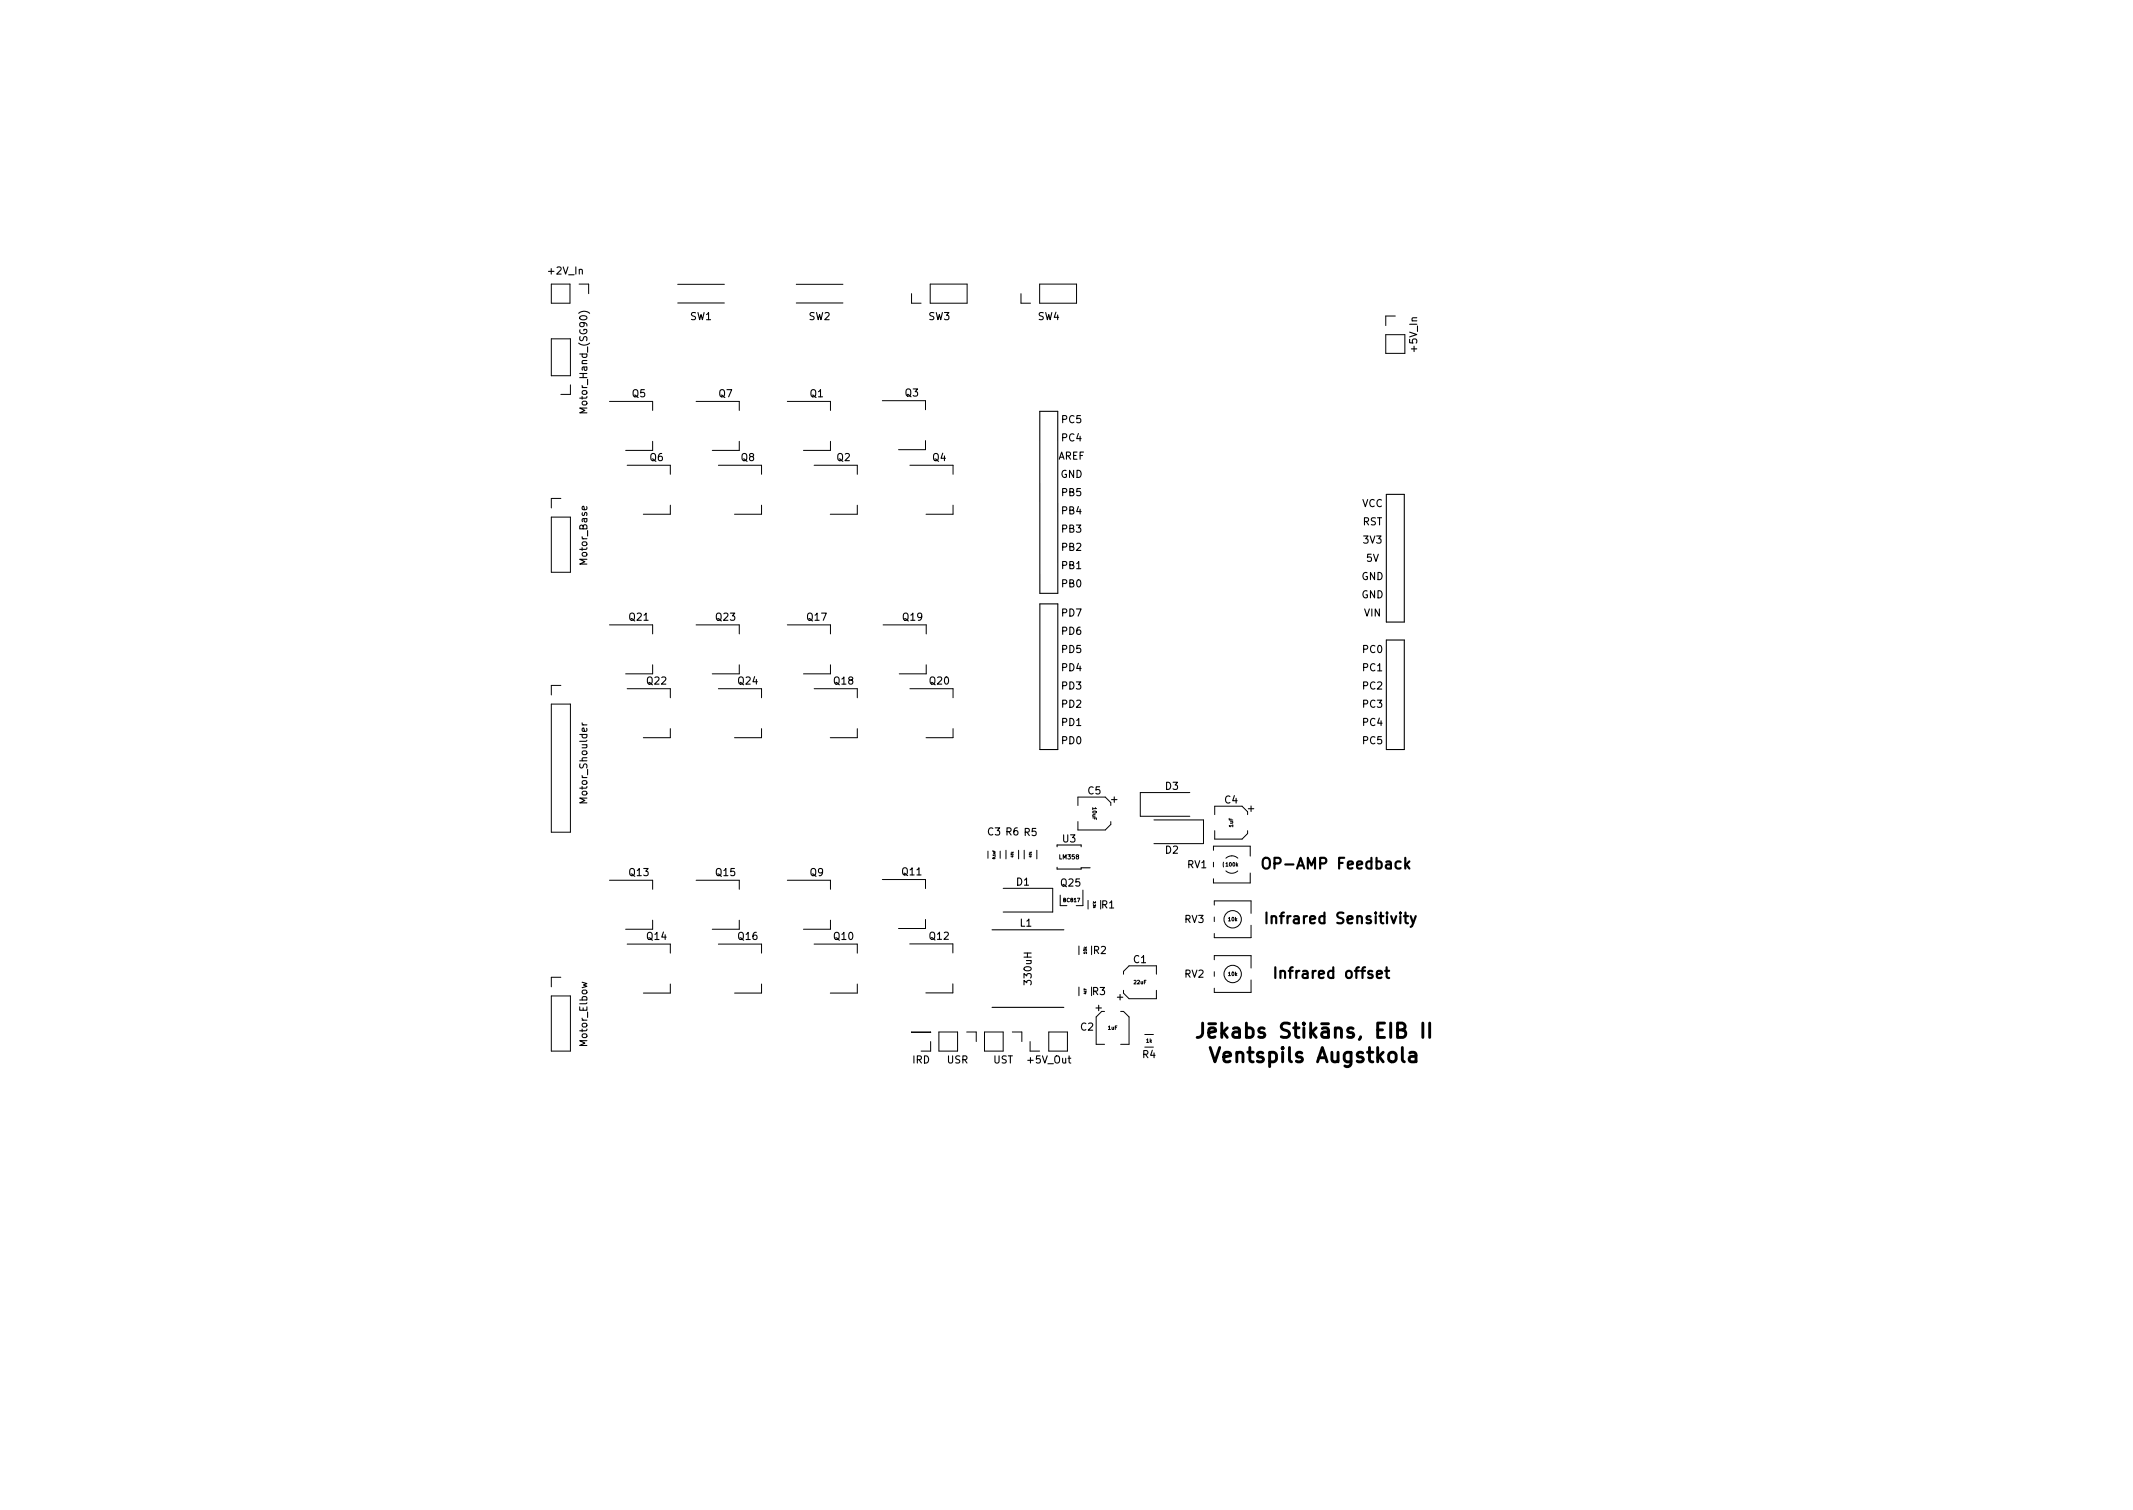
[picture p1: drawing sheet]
<svg xmlns="http://www.w3.org/2000/svg" width="297mm" height="210mm" viewBox="0 0 297 210" stroke-linecap="round" stroke-linejoin="round" font-family="sans-serif">
<defs><g id="words">
<g font-size="2.8">
<text x="169.7" y="147.9">Ventspils Augstkola</text>
<text x="170.2" y="144.5">Jkabs Stikns, EIB II</text>
</g>
<g font-size="2.1">
<text x="176.8" y="121">OP-AMP Feedback</text>
<text x="177.3" y="128.6">Infrared Sensitivity</text>
<text x="178.4" y="136.3">Infrared offset</text>
</g>
<g font-size="1.4">
<text x="76.5" y="38.2">+2V_In</text>
<text x="96.1" y="44.6">SW1</text>
<text x="112.6" y="44.6">SW2</text>
<text x="129.3" y="44.6">SW3</text>
<text x="144.5" y="44.6">SW4</text>
<text x="197.4" y="48.9" transform="rotate(-90 197.4 48.9)">+5V_In</text>
<text x="81.8" y="57.1" transform="rotate(-90 81.8 57.1)">Motor_Hand_(SG90)</text>
<text x="88" y="55.3">Q5</text>
<text x="100.1" y="55.3">Q7</text>
<text x="112.8" y="55.3">Q1</text>
<text x="126" y="55.2">Q3</text>
<text x="147.9" y="58.9">PC5</text>
<text x="90.5" y="64.2">Q6</text>
<text x="103.2" y="64.2">Q8</text>
<text x="116.5" y="64.2">Q2</text>
<text x="129.9" y="64.2">Q4</text>
<text x="147.3" y="64">AREF</text>
<text x="147.9" y="61.5">PC4</text>
<text x="147.7" y="66.5">GND</text>
<text x="147.9" y="71.6">PB4</text>
<text x="147.9" y="69.1">PB5</text>
<text x="189.7" y="70.6">VCC</text>
<text x="147.9" y="74.2">PB3</text>
<text x="147.9" y="76.7">PB2</text>
<text x="189.7" y="73.1">RST</text>
<text x="189.9" y="75.7">3V3</text>
<text x="81.8" y="78.5" transform="rotate(-90 81.8 78.5)">Motor_Base</text>
<text x="147.9" y="79.2">PB1</text>
<text x="147.9" y="81.8">PB0</text>
<text x="189.6" y="80.8">GND</text>
<text x="189.6" y="83.3">GND</text>
<text x="190.3" y="78.2">5V</text>
<text x="87.7" y="86.4">Q21</text>
<text x="99.7" y="86.4">Q23</text>
<text x="112.4" y="86.4">Q17</text>
<text x="125.8" y="86.4">Q19</text>
<text x="147.9" y="85.8">PD7</text>
<text x="147.9" y="88.4">PD6</text>
<text x="190" y="85.8">VIN</text>
<text x="90.1" y="95.3">Q22</text>
<text x="102.8" y="95.3">Q24</text>
<text x="116.2" y="95.3">Q18</text>
<text x="129.5" y="95.3">Q20</text>
<text x="147.9" y="90.9">PD5</text>
<text x="147.9" y="93.5">PD4</text>
<text x="147.9" y="96">PD3</text>
<text x="189.8" y="93.5">PC1</text>
<text x="189.8" y="90.9">PC0</text>
<text x="189.8" y="96">PC2</text>
<text x="147.9" y="98.5">PD2</text>
<text x="147.9" y="101.1">PD1</text>
<text x="189.8" y="98.5">PC3</text>
<text x="189.8" y="101.1">PC4</text>
<text x="147.9" y="103.6">PD0</text>
<text x="189.8" y="103.6">PC5</text>
<text x="81.8" y="111.6" transform="rotate(-90 81.8 111.6)">Motor_Shoulder</text>
<text x="151.5" y="110.6">C5</text>
<text x="154.8" y="111.8">+</text>
<text x="162.3" y="110">D3</text>
<text x="170.6" y="111.9">C4</text>
<text x="173.8" y="113">+</text>
<text x="137.5" y="116.3">C3 R6 R5</text>
<text x="148" y="117.3">U3</text>
<text x="162.3" y="118.9">D2</text>
<text x="87.7" y="122">Q13</text>
<text x="99.7" y="122">Q15</text>
<text x="112.8" y="122">Q9</text>
<text x="125.7" y="121.9">Q11</text>
<text x="141.6" y="123.3">D1</text>
<text x="147.8" y="123.4">Q25</text>
<text x="165.4" y="120.9">RV1</text>
<text x="90.1" y="130.9">Q14</text>
<text x="102.8" y="130.9">Q16</text>
<text x="116.2" y="130.9">Q10</text>
<text x="129.5" y="130.8">Q12</text>
<text x="142.1" y="129">L1</text>
<text x="153.4" y="126.5">R1</text>
<text x="165" y="128.5">RV3</text>
<text x="143.6" y="137" transform="rotate(-90 143.6 137)">330uH</text>
<text x="152.3" y="132.8">R2</text>
<text x="157.9" y="134.1">C1</text>
<text x="165" y="136.1">RV2</text>
<text x="150.5" y="143.5">C2</text>
<text x="152.1" y="138.5">R3</text>
<text x="153.4" y="140.8" transform="rotate(-90 153.4 140.8)">+</text>
<text x="155.6" y="139.3">+</text>
<text x="81.8" y="145.6" transform="rotate(-90 81.8 145.6)">Motor_Elbow</text>
<text x="127.1" y="148.1">IRD</text>
<text x="131.9" y="148.1">USR</text>
<text x="138.3" y="148.1">UST</text>
<text x="143.2" y="148.1">+5V_Out</text>
<text x="159.1" y="147.3">R4</text>
</g>
<text font-size=".8" x="147.6" y="119.6">LM358</text>
<g font-size=".7">
<text x="152.2" y="112.5" transform="rotate(90 152.2 112.5)">10uF</text>
<text x="171.7" y="115.2" transform="rotate(-90 171.7 115.2)">1uF</text>
<text x="148.1" y="125.6">BC817</text>
<text x="170.8" y="120.6">100k</text>
<text x="171.1" y="128.3">10k</text>
<text x="157.9" y="137">22uF</text>
<text x="171.1" y="135.9">10k</text>
<text x="154.3" y="143.4">1uF</text>
<text x="159.6" y="145.2">1k</text>
</g>
<text font-size=".6" x="151.3" y="132.8" transform="rotate(-90 151.3 132.8)">10k</text>
<g font-size=".4">
<text x="138.6" y="119.6" transform="rotate(-90 138.6 119.6)">0,1uF</text>
<text x="141.1" y="119.3" transform="rotate(-90 141.1 119.3)">47k</text>
<text x="143.7" y="119.3" transform="rotate(-90 143.7 119.3)">47k</text>
<text x="152.2" y="125.6" transform="rotate(90 152.2 125.6)">3,3k</text>
<text x="151.3" y="138.4" transform="rotate(-90 151.3 138.4)">4k7</text>
</g>
</g></defs>
<path d="M176.1 119.5a.5 .5 0 0 1 .5 0 .5 .5 0 0 1 .2 .4v.5a.5 .5 0 0 1-.5 .6 .5 .5 0 0 1-.5-.6v-.5zM196.3 119.9l-.6 .6M176.4 127.1v1.5M177.6 134.7v1.5M192.9 135.2h.6M193.1 134.7v1.3l.1 .1 .3 .1M195.8 120.4l.5 .5M196.4 127.6l.4 1M197.2 127.6l-.5 1.3-.3 .2" fill="none" stroke="#000" stroke-width=".3"/>
<path d="M167.5 142.5v1.4a.64 .64 0 0 1-.8 .6M168.3 143.8l1-.2-.1-.4-.6-.1-.3 .3v.8l.1 .2 .2 .1 .6-.1M168.3 142.5h1M168.5 145.9l.7 2 .7-2M198.1 142.5v2M199.1 142.5v2" fill="none" stroke="#000" stroke-width=".4"/>
<path d="M144.8 57.3h2.5v25.3h-2.5zM193.1 68.8h2.5v17.8h-2.5zM144.8 84.1h2.5v20.3h-2.5zM193.1 89.1h2.5v15.3h-2.5zM147.2 117.9v-.2h3.4v.2M138.2 129.5h10M147.2 120.8v.2h3.4v-.2h1.2M138.2 140.3h10" fill="none" stroke="#000" stroke-width=".15"/>
<g fill="none" stroke="#000" stroke-width=".14">
<path d="M76.8 39.6h2.6v2.6h-2.6zM80.6 39.6h1.4v1.3M94.4 39.6h6.5M110.9 39.6h6.5M129.5 39.6h5.2v2.6h-5.2zM144.8 39.6h5.1v2.6h-5.1zM76.8 47.2h2.6v5.1h-2.6zM79.4 53.6v1.3h-1.3M84.9 55.9h6v1.3M94.4 42.2h6.5M96.9 55.9h6.1v1.3M109.6 55.9h6.1v1.3"/>
<path d="M110.9 42.2h6.5M122.9 55.8h6v1.3M126.9 40.9v1.3h1.4M142.2 40.9v1.3h1.3M193 46.6h2.6v2.6h-2.6zM194.3 44h-1.3v1.3M76.8 72h2.6v7.7h-2.6zM78.1 69.4h-1.3v1.3M87.3 64.8h6.1v1.2M90.9 61.5v1.2h-3.8M93.4 70.3v1.3h-3.8M100 64.8h6.1v1.2"/>
<path d="M103 61.5v1.2h-3.8M106.1 70.3v1.3h-3.8M113.4 64.8h6v1.2M115.7 61.5v1.2h-3.8M119.4 70.3v1.3h-3.8M126.7 64.8h6v1.2M128.9 61.4v1.2h-3.8M132.7 70.3v1.3h-3.7M76.8 98h2.6v17.9h-2.6zM78.1 95.4h-1.3v1.4M84.9 87h6v1.3M87.3 95.9h6.1v1.3"/>
<path d="M90.9 92.6v1.2h-3.8M96.9 87h6.1v1.3M100 95.9h6.1v1.3M103 92.6v1.2h-3.8M109.6 87h6.1v1.3M113.4 95.9h6v1.3M115.7 92.6v1.2h-3.8M123 87h6v1.3M126.7 95.9h6v1.3M129 92.6v1.2h-3.8M93.4 101.5v1.2h-3.8M106.1 101.5v1.2h-3.8"/>
<path d="M119.4 101.5v1.2h-3.8M132.7 101.5v1.2h-3.7M137.6 118.5v1M139.3 118.5v1M140.1 118.4v1.2M141.9 118.4v1.2M142.6 118.4v1.2M144.4 118.4v1.2M150.1 114.4v1.2h3.8l.8-.8v-.4M154.7 111.8l-.8-.8h-3.8v1.2M160.7 114.2h6.9v3.3h-6.9M165.7 110.4h-6.9v3.3h6.9"/>
<path d="M169 118.4v-.6h5.1v1.4M169.2 115.7v1.1h3.8l.7-.7v-.4M172.4 119.5a1.2 1.2 0 0 0-1.7 0M173.7 113l-.7-.7h-3.8v1.1M76.8 138.7h2.6v7.7h-2.6zM78.1 136.1h-1.3v1.3M84.9 122.6h6v1.2M87.3 131.5h6.1v1.2M90.9 128.1v1.3h-3.8M93.4 137v1.3h-3.8M96.9 122.6h6.1v1.2M100 131.5h6.1v1.2"/>
<path d="M103 128.1v1.3h-3.8M106.1 137v1.3h-3.8M109.6 122.6h6.1v1.2M113.4 131.5h6v1.2M115.7 128.1v1.3h-3.8M119.4 137v1.3h-3.8M122.9 122.5h6v1.2M126.7 131.4h6v1.3M128.9 128v1.3h-3.8M132.7 137v1.3h-3.8M139.7 123.7h6.9v3.3h-6.9M147.6 124.6v1.5h1"/>
<path d="M150.2 131.7v1.2M150.2 137.4v1.2M150.8 123.9v2.2h-.9M151.5 125.4v1.2M156.5 135.7v-.4l.7-.8h3.8v1.2M156.5 137.9v.4l.7 .8h3.8v-1.2M169 120.1v.6M169.1 126v-.6h5.1v1.8M169.1 127.7v.6M169.1 133.6v-.5h5.1v1.7M169.1 135.3v.6M170.4 120.1v.6"/>
<path d="M170.7 121.3a1.21 1.21 0 0 0 1.7 0M174.1 121.6v1.3h-5.1v-.5M174.2 128.8v1.8h-5.1v-.6M174.2 136.5v1.7h-5.1v-.6M126.9 143.7l2.7 .1zM129.6 145v1.4h-1.3M130.8 143.7h2.5v2.7h-2.5zM134.6 143.7h1.3v1.3M137.1 143.7h2.6v2.7h-2.6zM141 143.7h1.3v1.3M143.5 145v1.4h1.3M146 143.7h2.6v2.7h-2.6z"/>
<path d="M153.4 140.8l-.8 .8v3.8h1.2M156.1 140.8h.4l.7 .8v3.8h-1.1M159.4 144h1.2M159.4 145.8h1.2"/>
<circle cx="171.7" cy="135.6" r="1.21"/>
<circle cx="171.7" cy="128" r="1.21"/>
</g>
<use href="#words"/>
</svg>
